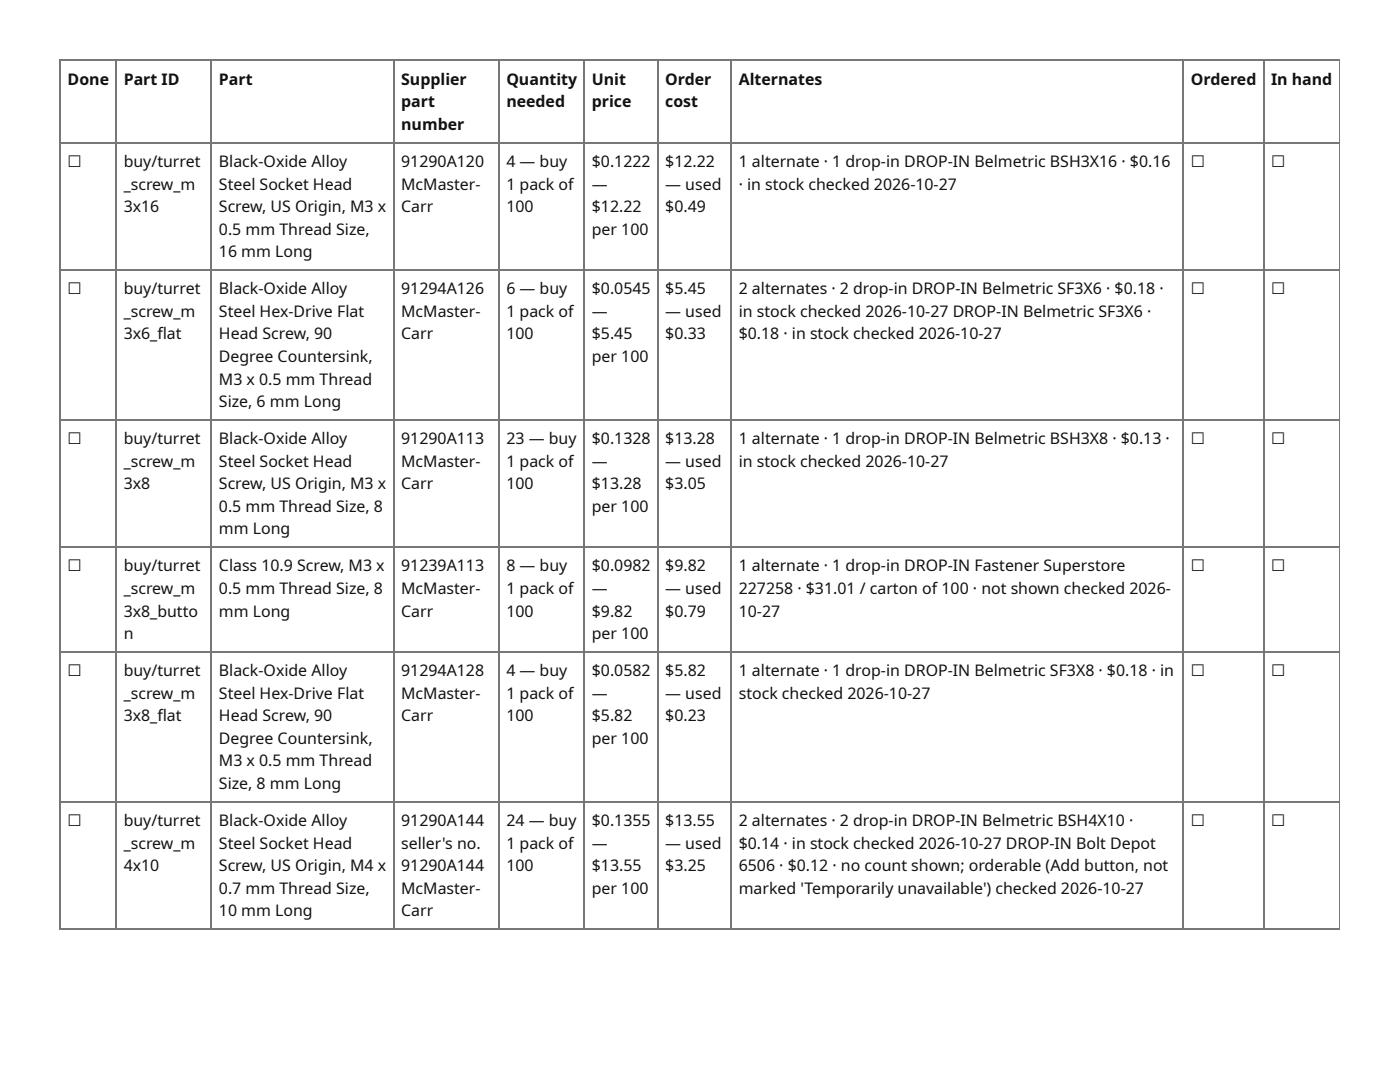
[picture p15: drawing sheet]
<svg xmlns="http://www.w3.org/2000/svg" width="279mm" height="216mm" viewBox="0 0 279 216" stroke-linecap="round" stroke-linejoin="round" font-family="sans-serif">
<defs><g id="words">
<g font-size="3.2" fill="#111">
<text x="13.5" y="16.9">Done</text>
<text x="24.7" y="16.9">Part ID</text>
<text x="43.7" y="16.9">Part</text>
<text x="80.1" y="16.9">Supplier</text>
<text x="101.1" y="16.9">Quantity</text>
<text x="118.1" y="16.9">Unit</text>
<text x="132.8" y="16.9">Order</text>
<text x="147.4" y="16.9">Alternates</text>
<text x="237.7" y="16.9">Ordered</text>
<text x="253.7" y="16.9">In hand</text>
<text x="80.1" y="21.4">part</text>
<text x="101.1" y="21.4">needed</text>
<text x="118.1" y="21.4">price</text>
<text x="132.8" y="21.4">cost</text>
<text x="80.1" y="25.9">number</text>
<text x="13.5" y="33.3">☐</text>
<text x="24.7" y="33.3">buy/turret</text>
<text x="43.7" y="33.3">Black-Oxide Alloy</text>
<text x="80.1" y="33.3">91290A120</text>
<text x="101.1" y="33.3">4 — buy</text>
<text x="118.1" y="33.3">$0.1222</text>
<text x="132.8" y="33.3">$12.22</text>
<text x="147.4" y="33.3">1 alternate · 1 drop-in DROP-IN Belmetric BSH3X16 · $0.16</text>
<text x="237.7" y="33.3">☐</text>
<text x="253.7" y="33.3">☐</text>
<text x="24.7" y="37.8">_screw_m</text>
<text x="43.7" y="37.8">Steel Socket Head</text>
<text x="80.1" y="37.8">McMaster-</text>
<text x="101.1" y="37.8">1 pack of</text>
<text x="118.1" y="37.8">—</text>
<text x="132.8" y="37.8">— used</text>
<text x="147.4" y="37.8">· in stock checked 2026-10-27</text>
<text x="24.7" y="42.3">3x16</text>
<text x="43.7" y="42.3">Screw, US Origin, M3 x</text>
<text x="43.7" y="46.8">0.5 mm Thread Size,</text>
<text x="80.1" y="42.3">Carr</text>
<text x="101.1" y="42.3">100</text>
<text x="118.1" y="42.3">$12.22</text>
<text x="118.1" y="46.8">per 100</text>
<text x="132.8" y="42.3">$0.49</text>
<text x="43.7" y="51.3">16 mm Long</text>
<text x="13.5" y="58.7">☐</text>
<text x="24.7" y="58.7">buy/turret</text>
<text x="43.7" y="58.7">Black-Oxide Alloy</text>
<text x="80.1" y="58.7">91294A126</text>
<text x="101.1" y="58.7">6 — buy</text>
<text x="118.1" y="58.7">$0.0545</text>
<text x="132.8" y="58.7">$5.45</text>
<text x="147.4" y="58.7">2 alternates · 2 drop-in DROP-IN Belmetric SF3X6 · $0.18 ·</text>
<text x="237.7" y="58.7">☐</text>
<text x="253.7" y="58.7">☐</text>
<text x="24.7" y="63.2">_screw_m</text>
<text x="43.7" y="63.2">Steel Hex-Drive Flat</text>
<text x="80.1" y="63.2">McMaster-</text>
<text x="101.1" y="63.2">1 pack of</text>
<text x="118.1" y="63.2">—</text>
<text x="132.8" y="63.2">— used</text>
<text x="147.4" y="63.2">in stock checked 2026-10-27 DROP-IN Belmetric SF3X6 ·</text>
<text x="24.7" y="67.7">3x6_fl at</text>
<text x="43.7" y="67.7">Head Screw, 90</text>
<text x="80.1" y="67.7">Carr</text>
<text x="101.1" y="67.7">100</text>
<text x="118.1" y="67.7">$5.45</text>
<text x="132.8" y="67.7">$0.33</text>
<text x="147.4" y="67.7">$0.18 · in stock checked 2026-10-27</text>
<text x="43.7" y="72.2">Degree Countersink,</text>
<text x="43.7" y="76.7">M3 x 0.5 mm Thread</text>
<text x="118.1" y="72.2">per 100</text>
<text x="43.7" y="81.2">Size, 6 mm Long</text>
<text x="13.5" y="88.6">☐</text>
<text x="24.7" y="88.6">buy/turret</text>
<text x="43.7" y="88.6">Black-Oxide Alloy</text>
<text x="80.1" y="88.6">91290A113</text>
<text x="101.1" y="88.6">23 — buy</text>
<text x="118.1" y="88.6">$0.1328</text>
<text x="132.8" y="88.6">$13.28</text>
<text x="147.4" y="88.6">1 alternate · 1 drop-in DROP-IN Belmetric BSH3X8 · $0.13 ·</text>
<text x="237.7" y="88.6">☐</text>
<text x="253.7" y="88.6">☐</text>
<text x="24.7" y="93.1">_screw_m</text>
<text x="43.7" y="93.1">Steel Socket Head</text>
<text x="80.1" y="93.1">McMaster-</text>
<text x="101.1" y="93.1">1 pack of</text>
<text x="118.1" y="93.1">—</text>
<text x="132.8" y="93.1">— used</text>
<text x="147.4" y="93.1">in stock checked 2026-10-27</text>
<text x="24.7" y="97.6">3x8</text>
<text x="43.7" y="97.6">Screw, US Origin, M3 x</text>
<text x="80.1" y="97.6">Carr</text>
<text x="101.1" y="97.6">100</text>
<text x="118.1" y="97.6">$13.28</text>
<text x="132.8" y="97.6">$3.05</text>
<text x="43.7" y="102.1">0.5 mm Thread Size, 8</text>
<text x="43.7" y="106.6">mm Long</text>
<text x="118.1" y="102.1">per 100</text>
<text x="13.5" y="114">☐</text>
<text x="24.7" y="114">buy/turret</text>
<text x="24.7" y="118.5">_screw_m</text>
<text x="43.7" y="114">Class 10.9 Screw, M3 x</text>
<text x="43.7" y="118.5">0.5 mm Thread Size, 8</text>
<text x="80.1" y="114">91239A113</text>
<text x="80.1" y="118.5">McMaster-</text>
<text x="101.1" y="114">8 — buy</text>
<text x="101.1" y="118.5">1 pack of</text>
<text x="118.1" y="114">$0.0982</text>
<text x="118.1" y="118.5">—</text>
<text x="132.8" y="114">$9.82</text>
<text x="132.8" y="118.5">— used</text>
<text x="147.4" y="114">1 alternate · 1 drop-in DROP-IN Fastener Superstore</text>
<text x="147.4" y="118.5">227258 · $31.01 / carton of 100 · not shown checked 2026-</text>
<text x="237.7" y="114">☐</text>
<text x="253.7" y="114">☐</text>
<text x="24.7" y="123">3x8_butto</text>
<text x="43.7" y="123">mm Long</text>
<text x="80.1" y="123">Carr</text>
<text x="101.1" y="123">100</text>
<text x="118.1" y="123">$9.82</text>
<text x="132.8" y="123">$0.79</text>
<text x="147.4" y="123">10-27</text>
<text x="24.7" y="127.5">n</text>
<text x="118.1" y="127.5">per 100</text>
<text x="13.5" y="134.9">☐</text>
<text x="24.7" y="134.9">buy/turret</text>
<text x="43.7" y="134.9">Black-Oxide Alloy</text>
<text x="80.1" y="134.9">91294A128</text>
<text x="101.1" y="134.9">4 — buy</text>
<text x="118.1" y="134.9">$0.0582</text>
<text x="132.8" y="134.9">$5.82</text>
<text x="147.4" y="134.9">1 alternate · 1 drop-in DROP-IN Belmetric SF3X8 · $0.18 · in</text>
<text x="237.7" y="134.9">☐</text>
<text x="253.7" y="134.9">☐</text>
<text x="24.7" y="139.4">_screw_m</text>
<text x="24.7" y="143.9">3x8_fl at</text>
<text x="43.7" y="139.4">Steel Hex-Drive Flat</text>
<text x="43.7" y="143.9">Head Screw, 90</text>
<text x="80.1" y="139.4">McMaster-</text>
<text x="80.1" y="143.9">Carr</text>
<text x="101.1" y="139.4">1 pack of</text>
<text x="101.1" y="143.9">100</text>
<text x="118.1" y="139.4">—</text>
<text x="118.1" y="143.9">$5.82</text>
<text x="132.8" y="139.4">— used</text>
<text x="132.8" y="143.9">$0.23</text>
<text x="147.4" y="139.4">stock checked 2026-10-27</text>
<text x="43.7" y="148.4">Degree Countersink,</text>
<text x="118.1" y="148.4">per 100</text>
<text x="43.7" y="152.9">M3 x 0.5 mm Thread</text>
<text x="43.7" y="157.4">Size, 8 mm Long</text>
<text x="13.5" y="164.8">☐</text>
<text x="24.7" y="164.8">buy/turret</text>
<text x="43.7" y="164.8">Black-Oxide Alloy</text>
<text x="80.1" y="164.8">91290A144</text>
<text x="101.1" y="164.8">24 — buy</text>
<text x="118.1" y="164.8">$0.1355</text>
<text x="132.8" y="164.8">$13.55</text>
<text x="147.4" y="164.8">2 alternates · 2 drop-in DROP-IN Belmetric BSH4X10 ·</text>
<text x="237.7" y="164.8">☐</text>
<text x="253.7" y="164.8">☐</text>
<text x="24.7" y="169.3">_screw_m</text>
<text x="24.7" y="173.8">4x10</text>
<text x="43.7" y="169.3">Steel Socket Head</text>
<text x="43.7" y="173.8">Screw, US Origin, M4 x</text>
<text x="80.1" y="169.3">seller's no.</text>
<text x="80.1" y="173.8">91290A144</text>
<text x="101.1" y="169.3">1 pack of</text>
<text x="101.1" y="173.8">100</text>
<text x="118.1" y="169.3">—</text>
<text x="118.1" y="173.8">$13.55</text>
<text x="132.8" y="169.3">— used</text>
<text x="132.8" y="173.8">$3.25</text>
<text x="147.4" y="169.3">$0.14 · in stock checked 2026-10-27 DROP-IN Bolt Depot</text>
<text x="147.4" y="173.8">6506 · $0.12 · no count shown; orderable (Add button, not</text>
<text x="43.7" y="178.3">0.7 mm Thread Size,</text>
<text x="80.1" y="178.3">McMaster-</text>
<text x="118.1" y="178.3">per 100</text>
<text x="147.4" y="178.3">marked 'Temporarily unavailable') checked 2026-10-27</text>
<text x="43.7" y="182.8">10 mm Long</text>
<text x="80.1" y="182.8">Carr</text>
</g>
</g></defs>
<g fill="none" stroke="#777" stroke-width=".26">
<path d="M11.9 12h255.5M12 11.9v173.6M23.2 11.9v173.6M42.2 11.9v173.6M78.7 11.9v173.6M99.6 11.9v173.6M116.5 11.9v173.6M131.4 11.9v173.6M145.9 11.9v173.6M236.1 11.9v173.6M252.3 11.9v173.6M11.9 28.4h255.5"/>
<path d="M11.9 53.8h255.5M11.9 83.7h255.5M11.9 109.1h255.5M11.9 130h255.5M11.9 159.9h255.5M11.9 185.3h255.5"/>
</g>
<path d="M267.3 11.9v173.6" fill="none" stroke="#777" stroke-width=".2"/>
<use href="#words"/>
</svg>
